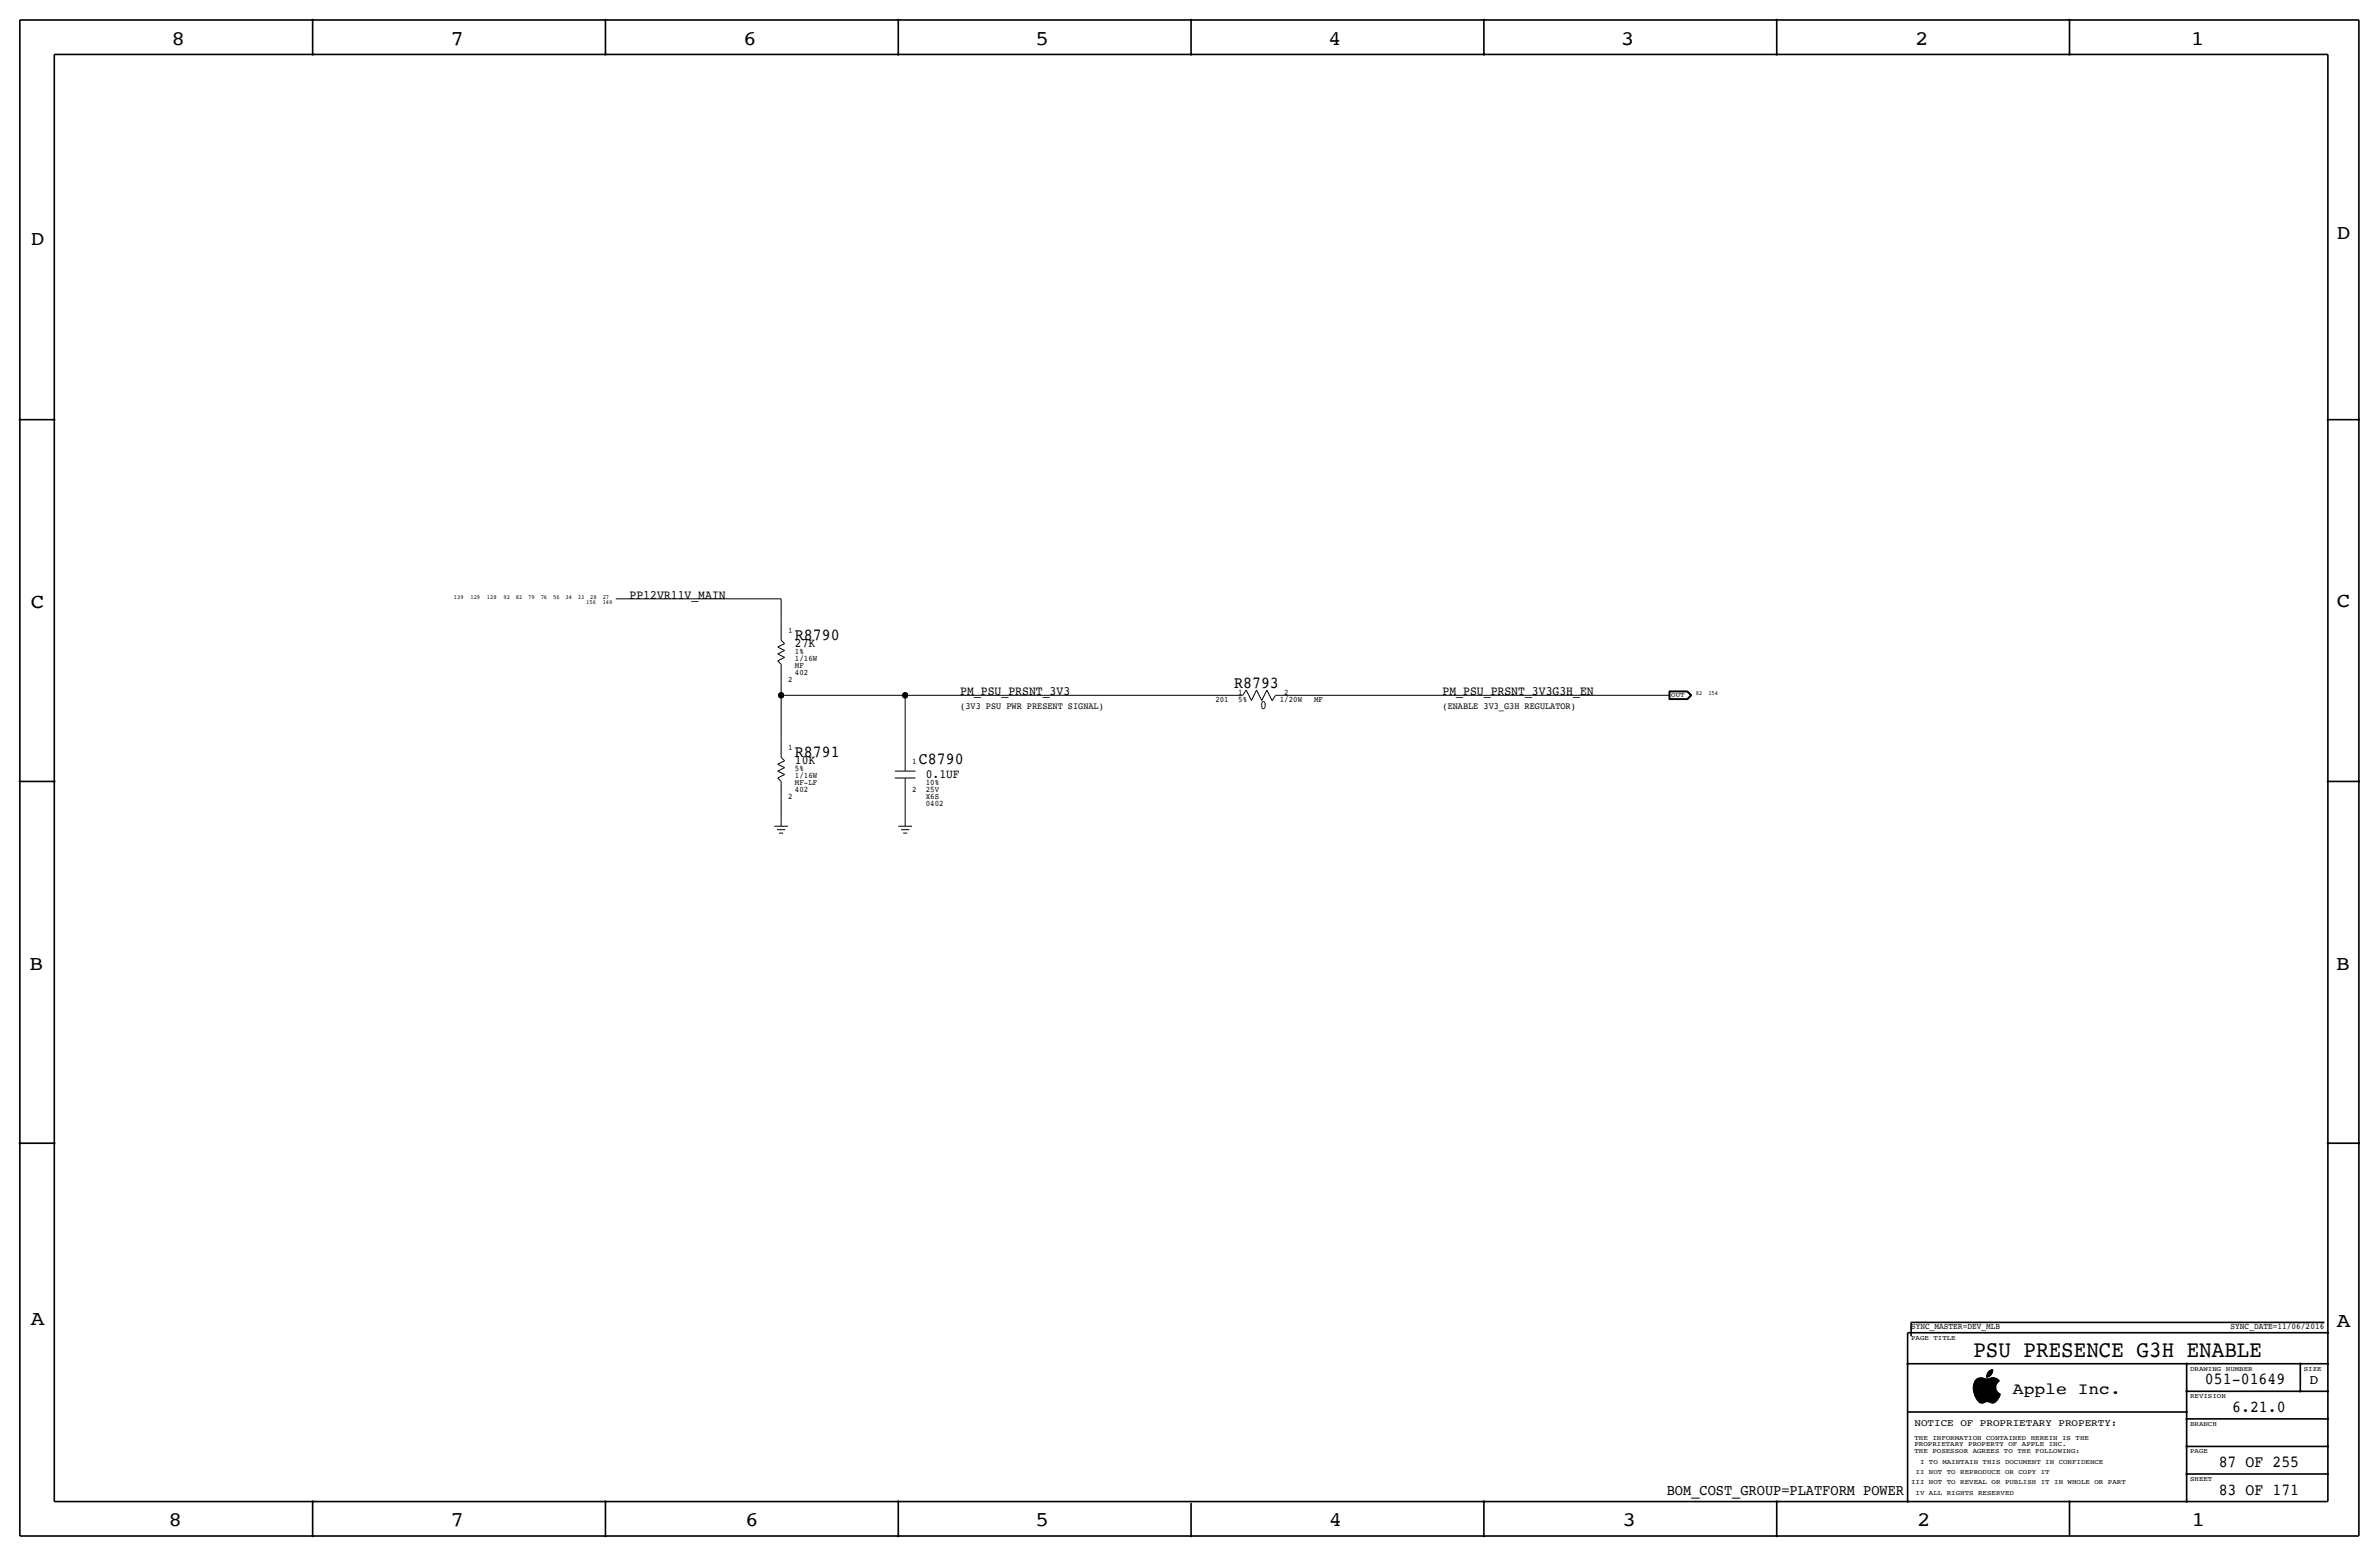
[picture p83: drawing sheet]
<svg xmlns="http://www.w3.org/2000/svg" width="877mm" height="574mm" viewBox="0 0 877 574" stroke-linecap="round" stroke-linejoin="round" font-family="sans-serif">
<defs><g id="words">
<text font-size="8.6" x="727.5" y="500.1">PSU PRESENCE G3H ENABLE</text>
<g font-size="7.6">
<text x="63.2" y="16.5">8</text>
<text x="166.1" y="16.5">7</text>
<text x="274" y="16.5">6</text>
<text x="381.7" y="16.5">5</text>
<text x="489.7" y="16.5">4</text>
<text x="597.6" y="16.5">3</text>
<text x="706.1" y="16.5">2</text>
<text x="807.7" y="16.5">1</text>
<text x="861.5" y="88.1">D</text>
<text x="11.4" y="90.4">D</text>
<text x="11.4" y="224.3">C</text>
<text x="861.5" y="223.8">C</text>
<text x="10.8" y="357.6">B</text>
<text x="861.3" y="357.4">B</text>
<text x="11.3" y="488.4">A</text>
<text x="861.5" y="489.2">A</text>
<text x="62.2" y="562.6">8</text>
<text x="166" y="562.6">7</text>
<text x="274.8" y="562.6">6</text>
<text x="381.7" y="562.6">5</text>
<text x="489.9" y="562.6">4</text>
<text x="598.1" y="562.6">3</text>
<text x="706.8" y="562.6">2</text>
<text x="807.9" y="562.6">1</text>
</g>
<g font-size="6.2">
<text x="293.1" y="236">R8790</text>
<text x="455" y="253.7">R8793</text>
<text x="293.1" y="279.1">R8791</text>
<text x="338.8" y="281.7">C8790</text>
<text x="812.9" y="510.3">051-01649</text>
<text x="822.9" y="520.4">6.21.0</text>
<text x="818" y="540.8">87 OF 255</text>
<text x="818" y="550.9">83 OF 171</text>
</g>
<text font-size="6" x="742.1" y="513.9">Apple Inc.</text>
<text font-size="5.6" x="614.5" y="550.9">BOM_COST_GROUP=PLATFORM POWER</text>
<text font-size="5" x="851.5" y="510.3">D</text>
<g font-size="4.7">
<text x="232.1" y="220.7">PP12VR11V_MAIN</text>
<text x="293.1" y="238.5">27K</text>
<text x="354" y="256.3">PM_PSU_PRSNT_3V3</text>
<text x="531.8" y="256.3">PM_PSU_PRSNT_3V3G3H_EN</text>
<text x="464.5" y="261.4">0</text>
<text x="293.1" y="281.7">10K</text>
<text x="341.3" y="286.8">0.1UF</text>
</g>
<text font-size="3.7" x="705.8" y="525.5">NOTICE OF PROPRIETARY PROPERTY:</text>
<g font-size="3.5">
<text x="354" y="261.4">(3V3 PSU PWR PRESENT SIGNAL)</text>
<text x="531.8" y="261.4">(ENABLE 3V3_G3H REGULATOR)</text>
</g>
<g font-size="3.2">
<text x="704.5" y="490">SYNC_MASTER=DEV_MLB</text>
<text x="822.3" y="490">SYNC_DATE=11/06/2016</text>
</g>
<g font-size="3.1">
<text x="290.5" y="233.4">1</text>
<text x="293.1" y="243.6">1/16W</text>
<text x="293.1" y="241">1%</text>
<text x="290.5" y="251.2">2</text>
<text x="293.1" y="246.1">MF</text>
<text x="293.1" y="248.7">402</text>
<text x="456.5" y="256.3">1</text>
<text x="473.4" y="256.3">2</text>
<text x="448.1" y="258.8">201</text>
<text x="456.5" y="258.8">5%</text>
<text x="471.8" y="258.8">1/20W</text>
<text x="484.5" y="258.8">MF</text>
<text x="290.5" y="276.6">1</text>
<text x="336.2" y="281.7">1</text>
<text x="293.1" y="284.2">5%</text>
<text x="293.1" y="286.8">1/16W</text>
<text x="293.1" y="291.8">402</text>
<text x="293.1" y="289.3">MF-LF</text>
<text x="336.2" y="291.8">2</text>
<text x="341.3" y="291.8">25V</text>
<text x="341.3" y="289.3">10%</text>
<text x="290.5" y="294.4">2</text>
<text x="341.3" y="296.9">0402</text>
<text x="341.3" y="294.4">X6S</text>
</g>
<g font-size="2.5">
<text x="616.2" y="257">OUT</text>
<text x="704.5" y="493.8">PAGE TITLE</text>
<text x="807.4" y="505.2">DRAWING NUMBER</text>
<text x="849.3" y="505.2">SIZE</text>
<text x="807.4" y="515.4">REVISION</text>
<text x="807.4" y="525.5">BRANCH</text>
<text x="705.8" y="533.1">PROPRIETARY PROPERTY OF APPLE INC.</text>
<text x="705.8" y="530.6">THE INFORMATION CONTAINED HEREIN IS THE</text>
<text x="705.8" y="535.7">THE POSESSOR AGREES TO THE FOLLOWING:</text>
<text x="707.8" y="539.5">I TO MAINTAIN THIS DOCUMENT IN CONFIDENCE</text>
<text x="807.4" y="535.7">PAGE</text>
<text x="706.2" y="543.3">II NOT TO REPRODUCE OR COPY IT</text>
<text x="807.4" y="545.8">SHEET</text>
<text x="704.5" y="547.1">III NOT TO REVEAL OR PUBLISH IT IN WHOLE OR PART</text>
<text x="706.2" y="550.9">IV ALL RIGHTS RESERVED</text>
</g>
<g font-size="2.3">
<text x="167.3" y="220.7">139</text>
<text x="173.4" y="220.7">129</text>
<text x="179.5" y="220.7">128</text>
<text x="185.6" y="220.7">92</text>
<text x="190.2" y="220.7">82</text>
<text x="194.8" y="220.7">79</text>
<text x="199.3" y="220.7">76</text>
<text x="203.9" y="220.7">56</text>
<text x="208.5" y="220.7">34</text>
<text x="213.1" y="220.7">33</text>
<text x="217.6" y="220.7">28</text>
<text x="222.2" y="220.7">27</text>
<text x="216.1" y="222.6">156</text>
<text x="222.2" y="222.6">149</text>
<text x="625.2" y="256.3">82</text>
<text x="629.8" y="256.3">154</text>
</g>
</g></defs>
<g fill="none" stroke="#000" stroke-width=".37">
<path d="M227 220.7h61zM286.7 238.5l2.6-1.3zM286.7 238.5l2.6 1.3zM288 236l1.3 1.2zM288 220.7v7.6zM288 228.3v7.7zM286.7 243.6l2.6-1.3zM286.7 241l2.6-1.2zM286.7 243.6l1.3 1.3zM286.7 241l2.6 1.3zM288 251.2v5.1zM288 256.3h45.7z"/>
<path d="M288 256.3v15.2zM288 244.9v6.3zM333.7 256.3h119.4zM333.7 256.3v20.3zM453.1 256.3h5.1zM459.4 254.4l-1.2 1.9zM459.4 254.4l2 3.8zM463.2 254.4l-1.8 3.8zM463.2 254.4l2 3.8zM467.1 254.4l-1.9 3.8zM467.1 254.4l1.9 3.8zM470.3 256.3l-1.3 2z"/>
<path d="M470.3 256.3h5.6zM475.9 256.3h137.2zM613.1 256.3h2.5zM615.3 257.9h6.8zM615.3 254.7v3.2zM615.3 254.7h6.8zM615.4 254.8h6.7zM615.4 254.8v3zM615.4 257.8h6.7zM615.5 254.9v2.8zM615.5 257.7h6.5zM615.5 254.9h6.5z"/>
<path d="M615.6 255h6.4zM615.6 255v2.6zM615.6 257.6h6.4zM622 255l1.3 1.3zM622 257.6l1.3-1.3zM622 254.9l1.4 1.4zM622 257.7l1.4-1.4zM622.1 257.8l1.5-1.5zM622.1 254.8l1.5 1.5zM622.1 254.7l1.6 1.6zM622.1 257.9l1.6-1.6zM288 279.1l1.3 1.3z"/>
<path d="M288 271.5v7.6zM333.7 276.6v7.6zM286.7 281.7l2.6-1.3zM286.7 286.8l2.6-1.3zM286.7 284.2l2.6-1.2zM286.7 286.8l1.3 1.2zM286.7 284.2l2.6 1.3zM286.7 281.7l2.6 1.3zM288 294.4v7.6zM288 288v6.4zM329.9 284.2h7.6zM329.9 286.8h7.6z"/>
<path d="M333.7 294.4v7.6zM333.7 286.8v7.6zM285.4 304.5h5.1zM286.5 305.8h3zM287.2 307.1h1.5zM288 302v2.5zM331.2 304.5h5zM332.2 305.8h3zM332.9 307.1h1.6zM333.7 302v2.5zM727.5 512.2h8.4zM727.5 512.3h8.4z"/>
<path d="M727.5 512.4h8.5zM727.5 511.2h8.2zM727.5 511.3h8.2zM727.5 511.5h8.2zM727.5 511.4h8.2zM727.5 512h8.3zM727.5 512.1h8.3zM727.5 511.7h8.3zM727.5 511.8h8.3zM727.5 511.6h8.3zM727.5 511.9h8.3zM727.5 511.1h8.3z"/>
<path d="M727.6 512.8h8.6zM727.6 510.8h8.2zM727.6 511h8.2zM727.6 510.9h8.2zM727.6 510.7h8.2zM727.6 512.5h8.4zM727.6 512.6h8.4zM727.6 512.7h8.5zM727.6 512.9h8.6zM727.6 510.6h8.3zM727.6 510.5h8.3zM727.6 513h8.7z"/>
<path d="M727.6 513.1h8.8zM727.7 513.2h8.8zM727.7 510.2h8.3zM727.7 510.4h8.2zM727.7 510.3h8.3zM727.7 513.4h9.1zM727.7 513.3h9zM727.7 510.1h8.3zM727.8 509.9h8.4zM727.8 513.5h9.1zM727.8 510h8.3zM727.8 513.6h9.2z"/>
<path d="M727.8 513.8h9.6zM727.8 509.8h8.5zM727.8 513.7h9.4zM727.9 513.9h9.5zM727.9 509.7h8.4zM727.9 509.6h8.5zM727.9 514.1h9.5zM727.9 514h9.5zM728 514.2h9.4zM728 509.5h8.5zM728 509.4h8.6zM728 509.3h8.7z"/>
<path d="M728 514.4h9.3zM728.1 509.2h8.8zM728.1 514.5h9.2zM728.1 514.6h9.1zM728.1 509.1h8.9zM728.2 514.7h9zM728.2 509h8.8zM728.2 514.8h9zM728.3 514.9h8.8zM728.3 508.9h8.7zM728.3 515h8.8zM728.3 508.8h8.6z"/>
<path d="M728.3 515.1h8.7zM728.4 508.7h8.4zM728.4 515.2h8.6zM728.5 515.3h8.4zM728.5 515.4h8.4zM728.5 508.6h8.2zM728.6 515.5h8.2zM728.6 508.5h7.9zM728.7 515.6h8zM728.7 515.7h8zM728.7 508.4h7.7zM728.8 515.8h7.7z"/>
<path d="M728.9 515.9h7.6zM728.9 508.3h3.1zM728.9 516h7.5zM729 508.2h2.6zM729 516.1h7.3zM729.1 516.2h7.1zM729.2 516.3h6.9zM729.2 508.1a4.7 4.7 0 0 0-1.2 6.3l1.8 2.6 .8 .2 1-.3M729.3 508.1h2.1zM729.3 516.4h6.7zM729.4 516.5h6.5zM729.5 516.6h6.3z"/>
<path d="M729.6 516.7h2.5zM729.6 507.9h1.4zM729.7 516.8h2.1zM729.8 516.9h1.9zM729.9 517h1.6zM730.2 517.1h1zM732.4 507.5h.6zM732.4 507.6h.4zM732.4 507.4h.8zM732.4 507.3h1zM732.4 507.1h1.3zM732.4 507h1.4z"/>
<path d="M732.4 507.2h1.2zM732.5 506.9h1.4zM732.5 506.8h1.5zM732.5 506.6h1.7zM732.5 506.7h1.6zM732.6 506.5h1.7zM732.6 506.4h1.7zM732.7 506.3h1.7zM732.7 506.2h1.7zM732.8 506.1h1.7zM732.8 506h1.7zM732.9 505.9h1.6z"/>
<path d="M733 505.8h1.6zM733.1 505.7h1.5zM733.1 508.3h3.1zM733.2 505.6h1.4zM733.2 516.7h2.5zM733.3 505.5h1.4zM733.4 508.2h2.6zM733.4 505.4h1.3zM733.6 505.3h1.1zM733.6 516.8h2zM733.6 508.1a2.99 2.99 0 0 1 3.5 1 2.71 2.71 0 0 0-1.3 2.5 2.71 2.71 0 0 0 1.7 2.3 3.5 3.5 0 0 1-3.1 3.2l-1.6-.4-1.1 .2M733.7 508.1h2.1z"/>
<path d="M733.7 508.1l-1.3 .2-1.9-.4-1.3 .2M733.7 505.2h1zM733.8 516.9h1.7zM733.9 505.1h.8zM733.9 507.9h1.6zM734 517h1.3zM734.1 505h.6zM734.3 507.8h.8zM734.3 504.9h.4zM734.3 517.1h.7zM734.7 504.7a2.81 2.81 0 0 0-2.3 3 2.71 2.71 0 0 0 2.3-2.9"/>
</g>
<g fill="none" stroke="#000" stroke-width=".6" stroke-linecap="butt">
<path d="M7.3 7.4v558.8zM7.3 7.4h862.3zM115.3 7.4v12.7zM223.2 7.4v12.7zM331.2 7.4v12.7zM439.1 7.4v12.7zM547.1 7.4v12.7zM655 7.4v12.7zM763 7.4v12.7zM869.6 7.4v558.8zM20 20.1v533.4zM20 20.1h838.2z"/>
<path d="M858.2 20.1v533.4zM7.3 154.7h12.7zM858.2 154.7h11.4zM7.3 288h12.7zM858.2 288h11.4zM7.3 421.4h12.7zM858.2 421.4h11.4zM703.3 491.2v62.3zM703.3 491.2h154.9zM704.5 487.4v5.1zM704.5 487.4h152.4zM703.3 502.7h154.9z"/>
<path d="M806.1 502.7v50.8zM806.1 512.8h52.1zM848.1 502.7v10.1zM703.3 520.4h102.8zM806.1 533.1h52.1zM806.1 523h52.1zM20 553.5h838.2zM115.3 553.5v12.7zM223.2 553.5v12.7zM331.2 553.5v12.7zM439.1 554v12.2zM547.1 553.5v12.7z"/>
<path d="M655 553.5v12.7zM763 553.5v12.7zM806.1 543.3h52.1zM7.3 566.2h862.3z"/>
</g>
<g fill="#000" stroke="#000" stroke-width=".37">
<path d="M115.1 7.2h.4v.3h-.4zM115.1 19.9h.4v.3h-.4zM223 7.2h.4v.3h-.4zM223 19.9h.4v.3h-.4zM331 19.9h.4v.3h-.4zM331 7.2h.4v.3h-.4zM438.9 7.2h.4v.3h-.4zM438.9 19.9h.4v.3h-.4zM546.9 7.2h.4v.3h-.4zM546.9 19.9h.4v.3h-.4zM654.8 19.9h.4v.3h-.4zM654.8 7.2h.4v.3h-.4z"/>
<path d="M762.8 19.9h.4v.3h-.4zM762.8 7.2h.4v.3h-.4zM7.1 154.5h.4v.4h-.4zM19.8 154.5h.4v.4h-.4zM858 154.5h.4v.4h-.4zM869.5 154.5h.3v.4h-.3zM7.1 287.9h.4v.3h-.4zM19.8 287.9h.4v.3h-.4zM858 287.9h.4v.3h-.4zM869.5 287.9h.3v.3h-.3zM7.1 421.2h.4v.4h-.4zM19.8 421.2h.4v.4h-.4z"/>
<path d="M858 421.2h.4v.4h-.4zM869.5 421.2h.3v.4h-.3zM858 491.1h.4v.3h-.4zM703.1 502.5h.4v.3h-.4zM806 502.5h.3v.3h-.3zM806 512.7h.3v.3h-.3zM847.9 512.7h.3v.3h-.3zM847.9 502.5h.3v.3h-.3zM858 502.5h.4v.3h-.4zM858 512.7h.4v.3h-.4zM806 520.3h.3v.3h-.3zM806 522.8h.3v.4h-.3z"/>
<path d="M806 533h.3v.3h-.3zM858 522.8h.4v.4h-.4zM858 533h.4v.3h-.4zM115.1 553.3h.4v.3h-.4zM223 553.3h.4v.3h-.4zM331 553.3h.4v.3h-.4zM546.9 553.3h.4v.3h-.4zM654.8 553.3h.4v.3h-.4zM703.1 553.3h.4v.3h-.4zM762.8 553.3h.4v.3h-.4zM806 543.1h.3v.4h-.3zM806 553.3h.3v.3h-.3z"/>
<path d="M858 543.1h.4v.4h-.4zM115.1 566h.4v.3h-.4zM223 566h.4v.3h-.4zM331 566h.4v.3h-.4zM438.9 566h.4v.3h-.4zM546.9 566h.4v.3h-.4zM654.8 566h.4v.3h-.4z"/>
<circle cx="288" cy="256.3" r="1.02"/>
<circle cx="333.7" cy="256.3" r="1.02"/>
</g>
<use href="#words"/>
</svg>
